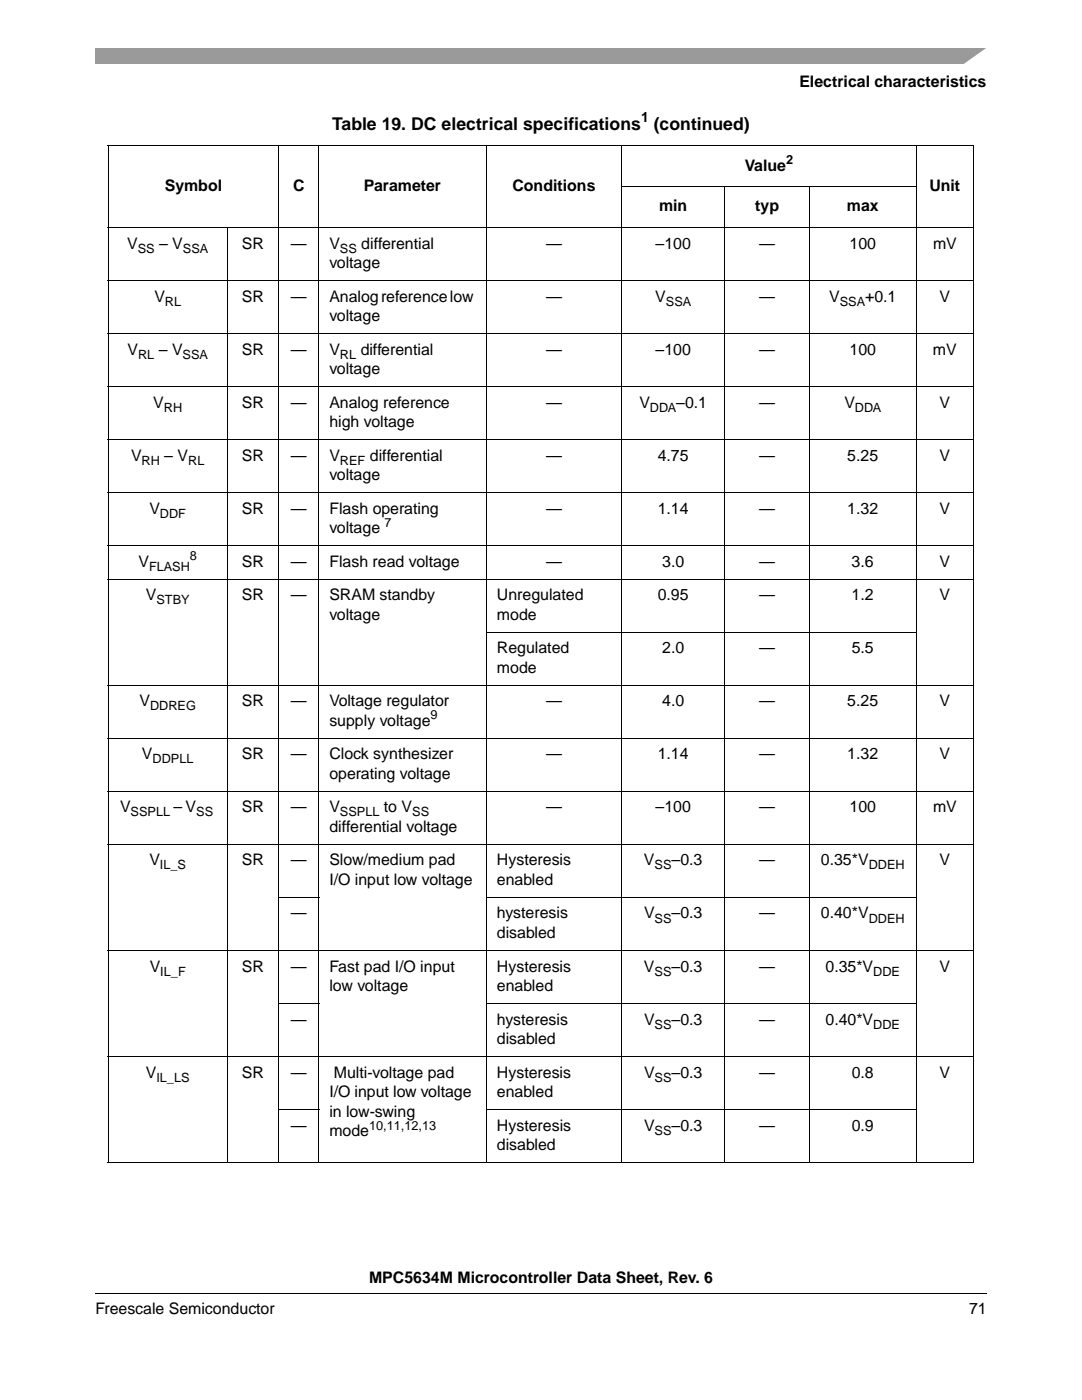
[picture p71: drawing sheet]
<svg xmlns="http://www.w3.org/2000/svg" width="216mm" height="279mm" viewBox="0 0 216 279" stroke-linecap="round" stroke-linejoin="round" font-family="sans-serif">
<defs><g id="words">
<g font-size="3.5">
<text x="66.3" y="25.8">Table 19. DC electrical specifications</text>
<text x="130.5" y="25.8">(continued)</text>
</g>
<g font-size="3.2">
<text x="159.5" y="17.4">Electrical characteristics</text>
<text x="148.6" y="34.1">Value</text>
<text x="32.9" y="38.1">Symbol</text>
<text x="58.5" y="38.1">C</text>
<text x="72.6" y="38.1">Parameter</text>
<text x="102.3" y="38.1">Conditions</text>
<text x="185.5" y="38.1">Unit</text>
<text x="131.5" y="42.2">min</text>
<text x="150.7" y="42.2">typ</text>
<text x="169" y="42.2">max</text>
<text x="25.4" y="49.6">V</text>
<text x="31.7" y="49.6">– V</text>
<text x="48.3" y="49.6">SR</text>
<text x="58" y="49.6">—</text>
<text x="65.7" y="49.6">V</text>
<text x="65.7" y="53.5">voltage</text>
<text x="72.1" y="49.6">differential</text>
<text x="109" y="49.6">—</text>
<text x="130.8" y="49.6">–100</text>
<text x="151.5" y="49.6">—</text>
<text x="169.5" y="49.6">100</text>
<text x="186.2" y="49.6">mV</text>
<text x="30.8" y="60.2">V</text>
<text x="48.3" y="60.2">SR</text>
<text x="58" y="60.2">—</text>
<text x="65.7" y="60.2">Analog reference low</text>
<text x="65.7" y="64.1">voltage</text>
<text x="109" y="60.2">—</text>
<text x="130.7" y="60.2">V</text>
<text x="151.5" y="60.2">—</text>
<text x="165.4" y="60.2">V</text>
<text x="172.6" y="60.2">+0.1</text>
<text x="187.5" y="60.2">V</text>
<text x="25.4" y="70.8">V</text>
<text x="31.7" y="70.8">– V</text>
<text x="48.3" y="70.8">SR</text>
<text x="58" y="70.8">—</text>
<text x="65.7" y="70.8">V</text>
<text x="72" y="70.8">differential</text>
<text x="109" y="70.8">—</text>
<text x="130.8" y="70.8">–100</text>
<text x="151.5" y="70.8">—</text>
<text x="169.5" y="70.8">100</text>
<text x="186.2" y="70.8">mV</text>
<text x="65.7" y="74.7">voltage</text>
<text x="30.6" y="81.3">V</text>
<text x="48.3" y="81.3">SR</text>
<text x="58" y="81.3">—</text>
<text x="65.7" y="81.3">Analog reference</text>
<text x="109" y="81.3">—</text>
<text x="127.6" y="81.3">V</text>
<text x="134.9" y="81.3">–0.1</text>
<text x="151.5" y="81.3">—</text>
<text x="168.5" y="81.3">V</text>
<text x="187.5" y="81.3">V</text>
<text x="65.7" y="85.2">high voltage</text>
<text x="26.1" y="91.9">V</text>
<text x="32.8" y="91.9">– V</text>
<text x="48.3" y="91.9">SR</text>
<text x="58" y="91.9">—</text>
<text x="65.7" y="95.8">voltage</text>
<text x="65.7" y="91.9">V</text>
<text x="73.8" y="91.9">differential</text>
<text x="109" y="91.9">—</text>
<text x="131.3" y="91.9">4.75</text>
<text x="151.5" y="91.9">—</text>
<text x="169.1" y="91.9">5.25</text>
<text x="187.5" y="91.9">V</text>
<text x="29.8" y="102.5">V</text>
<text x="48.3" y="102.5">SR</text>
<text x="58" y="102.5">—</text>
<text x="65.7" y="102.5">Flash operating</text>
<text x="65.7" y="106.4">voltage</text>
<text x="109" y="102.5">—</text>
<text x="131.3" y="102.5">1.14</text>
<text x="151.5" y="102.5">—</text>
<text x="169.1" y="102.5">1.32</text>
<text x="187.5" y="102.5">V</text>
<text x="27.6" y="113.1">V</text>
<text x="48.3" y="113.1">SR</text>
<text x="58" y="113.1">—</text>
<text x="65.7" y="113.1">Flash read voltage</text>
<text x="109" y="113.1">—</text>
<text x="132.1" y="113.1">3.0</text>
<text x="151.5" y="113.1">—</text>
<text x="169.9" y="113.1">3.6</text>
<text x="187.5" y="113.1">V</text>
<text x="29.1" y="119.8">V</text>
<text x="48.3" y="119.8">SR</text>
<text x="58" y="119.8">—</text>
<text x="65.7" y="119.8">SRAM standby</text>
<text x="99.2" y="119.8">Unregulated</text>
<text x="131.3" y="119.8">0.95</text>
<text x="151.5" y="119.8">—</text>
<text x="169.9" y="119.8">1.2</text>
<text x="187.5" y="119.8">V</text>
<text x="65.7" y="123.7">voltage</text>
<text x="99.2" y="123.7">mode</text>
<text x="99.2" y="130.4">Regulated</text>
<text x="132.1" y="130.4">2.0</text>
<text x="151.5" y="130.4">—</text>
<text x="169.9" y="130.4">5.5</text>
<text x="99.2" y="134.3">mode</text>
<text x="27.8" y="141">V</text>
<text x="48.3" y="141">SR</text>
<text x="58" y="141">—</text>
<text x="65.7" y="141">Voltage regulator</text>
<text x="109" y="141">—</text>
<text x="132.1" y="141">4.0</text>
<text x="151.5" y="141">—</text>
<text x="169.1" y="141">5.25</text>
<text x="187.5" y="141">V</text>
<text x="65.7" y="144.8">supply voltage</text>
<text x="28.3" y="151.6">V</text>
<text x="48.3" y="151.6">SR</text>
<text x="58" y="151.6">—</text>
<text x="65.7" y="155.4">operating voltage</text>
<text x="65.7" y="151.6">Clock synthesizer</text>
<text x="109" y="151.6">—</text>
<text x="131.3" y="151.6">1.14</text>
<text x="151.5" y="151.6">—</text>
<text x="169.1" y="151.6">1.32</text>
<text x="187.5" y="151.6">V</text>
<text x="24" y="162.1">V</text>
<text x="34.6" y="162.1">– V</text>
<text x="48.3" y="162.1">SR</text>
<text x="58" y="162.1">—</text>
<text x="65.7" y="162.1">V</text>
<text x="65.7" y="166">differential voltage</text>
<text x="76.6" y="162.1">to V</text>
<text x="109" y="162.1">—</text>
<text x="130.8" y="162.1">–100</text>
<text x="151.5" y="162.1">—</text>
<text x="169.5" y="162.1">100</text>
<text x="186.2" y="162.1">mV</text>
<text x="29.8" y="172.7">V</text>
<text x="48.3" y="172.7">SR</text>
<text x="58" y="172.7">—</text>
<text x="65.7" y="172.7">Slow/medium pad</text>
<text x="99.2" y="172.7">Hysteresis</text>
<text x="128.5" y="172.7">V</text>
<text x="134" y="172.7">–0.3</text>
<text x="151.5" y="172.7">—</text>
<text x="163.8" y="172.7">0.35*V</text>
<text x="187.5" y="172.7">V</text>
<text x="65.7" y="176.6">I/O input low voltage</text>
<text x="99.2" y="176.6">enabled</text>
<text x="58" y="183.3">—</text>
<text x="99.2" y="183.3">hysteresis</text>
<text x="128.5" y="183.3">V</text>
<text x="134" y="183.3">–0.3</text>
<text x="151.5" y="183.3">—</text>
<text x="163.8" y="183.3">0.40*V</text>
<text x="99.2" y="187.2">disabled</text>
<text x="29.9" y="193.9">V</text>
<text x="48.3" y="193.9">SR</text>
<text x="58" y="193.9">—</text>
<text x="65.7" y="193.9">Fast pad I/O input</text>
<text x="65.7" y="197.8">low voltage</text>
<text x="99.2" y="193.9">Hysteresis</text>
<text x="99.2" y="197.8">enabled</text>
<text x="128.5" y="193.9">V</text>
<text x="134" y="193.9">–0.3</text>
<text x="151.5" y="193.9">—</text>
<text x="164.7" y="193.9">0.35*V</text>
<text x="187.5" y="193.9">V</text>
<text x="58" y="204.5">—</text>
<text x="99.2" y="204.5">hysteresis</text>
<text x="99.2" y="208.3">disabled</text>
<text x="128.5" y="204.5">V</text>
<text x="134" y="204.5">–0.3</text>
<text x="151.5" y="204.5">—</text>
<text x="164.7" y="204.5">0.40*V</text>
<text x="29.1" y="215.1">V</text>
<text x="48.3" y="215.1">SR</text>
<text x="58" y="215.1">—</text>
<text x="66.6" y="215.1">Multi-voltage pad</text>
<text x="99.2" y="215.1">Hysteresis</text>
<text x="128.5" y="215.1">V</text>
<text x="134" y="215.1">–0.3</text>
<text x="151.5" y="215.1">—</text>
<text x="169.9" y="215.1">0.8</text>
<text x="187.5" y="215.1">V</text>
<text x="65.7" y="218.9">I/O input low voltage</text>
<text x="99.2" y="218.9">enabled</text>
<text x="58" y="225.6">—</text>
<text x="65.7" y="222.8">in low-swing</text>
<text x="65.7" y="226.7">mode</text>
<text x="99.2" y="225.6">Hysteresis</text>
<text x="128.5" y="225.6">V</text>
<text x="134" y="225.6">–0.3</text>
<text x="151.5" y="225.6">—</text>
<text x="169.9" y="225.6">0.9</text>
<text x="99.2" y="229.5">disabled</text>
<text x="73.6" y="256.1">MPC5634M Microcontroller Data Sheet, Rev. 6</text>
<text x="19" y="262.3">Freescale Semiconductor</text>
<text x="193.4" y="262.3">71</text>
</g>
<text font-size="2.8" x="127.9" y="24.4">1</text>
<g font-size="2.5">
<text x="156.8" y="32.8">2</text>
<text x="27.5" y="50.4">SS</text>
<text x="36.5" y="50.4">SSA</text>
<text x="67.8" y="50.4">SS</text>
<text x="32.9" y="61">RL</text>
<text x="132.9" y="61">SSA</text>
<text x="167.6" y="61">SSA</text>
<text x="27.5" y="71.6">RL</text>
<text x="36.4" y="71.6">SSA</text>
<text x="67.8" y="71.6">RL</text>
<text x="32.7" y="82.1">RH</text>
<text x="129.7" y="82.1">DDA</text>
<text x="170.6" y="82.1">DDA</text>
<text x="28.3" y="92.7">RH</text>
<text x="37.5" y="92.7">RL</text>
<text x="67.8" y="92.7">REF</text>
<text x="31.9" y="103.3">DDF</text>
<text x="76.8" y="105.1">7</text>
<text x="29.7" y="113.9">FLASH</text>
<text x="37.9" y="111.8">8</text>
<text x="31.2" y="120.6">STBY</text>
<text x="30" y="141.8">DDREG</text>
<text x="85.9" y="143.6">9</text>
<text x="30.4" y="152.4">DDPLL</text>
<text x="26.1" y="162.9">SSPLL</text>
<text x="39.2" y="162.9">SS</text>
<text x="67.8" y="162.9">SSPLL</text>
<text x="82.3" y="162.9">SS</text>
<text x="31.9" y="173.5">IL_S</text>
<text x="130.6" y="173.5">SS</text>
<text x="173.3" y="173.5">DDEH</text>
<text x="130.6" y="184.1">SS</text>
<text x="173.3" y="184.1">DDEH</text>
<text x="32" y="194.7">IL_F</text>
<text x="130.6" y="194.7">SS</text>
<text x="174.2" y="194.7">DDE</text>
<text x="130.6" y="205.3">SS</text>
<text x="174.2" y="205.3">DDE</text>
<text x="31.2" y="215.9">IL_LS</text>
<text x="130.6" y="215.9">SS</text>
<text x="73.7" y="225.4">10,11,12,13</text>
<text x="130.6" y="226.4">SS</text>
</g>
</g></defs>
<path d="M19 258v.2z" fill="#000"/>
<path d="M19 258.1h177.8" fill="none" stroke="#000" stroke-width=".2"/>
<path d="M19 9.5h177.8v3.2h-177.8z" fill="#9a9a9a"/>
<path d="M192 13l5.3-3.8h1.5v3.8z" fill="#fff"/>
<g fill="none" stroke="#000" stroke-width=".2">
<path d="M21.5 29.1h172.9M21.6 29.2v202.7M55.6 29v203.1M63.6 29v203.1M97 29v203.1M124 37.3h58.9M124.1 29v203.1M144.6 37.2v194.9M161.5 37.2v194.9M182.8 29v203.1M194.3 29.2v202.7M21.5 45.4h172.9"/>
<path d="M21.5 55.9h172.9M45.3 45.3v186.8M21.5 66.5h172.9M21.5 77.1h172.9M21.5 87.7h172.9M21.5 98.3h172.9M21.5 108.9h172.9M21.5 115.6h172.9M21.5 136.7h172.9M97 126.2h85.9M21.5 147.3h172.9M21.5 157.9h172.9"/>
<path d="M21.5 168.5h172.9M55.5 179.1h8.2M97 179.1h85.9M21.5 189.7h172.9M21.5 210.8h172.9M55.5 200.2h8.2M97 200.2h85.9M21.5 232h172.9M55.5 221.4h8.2M97 221.4h85.9"/>
</g>
<use href="#words"/>
</svg>
